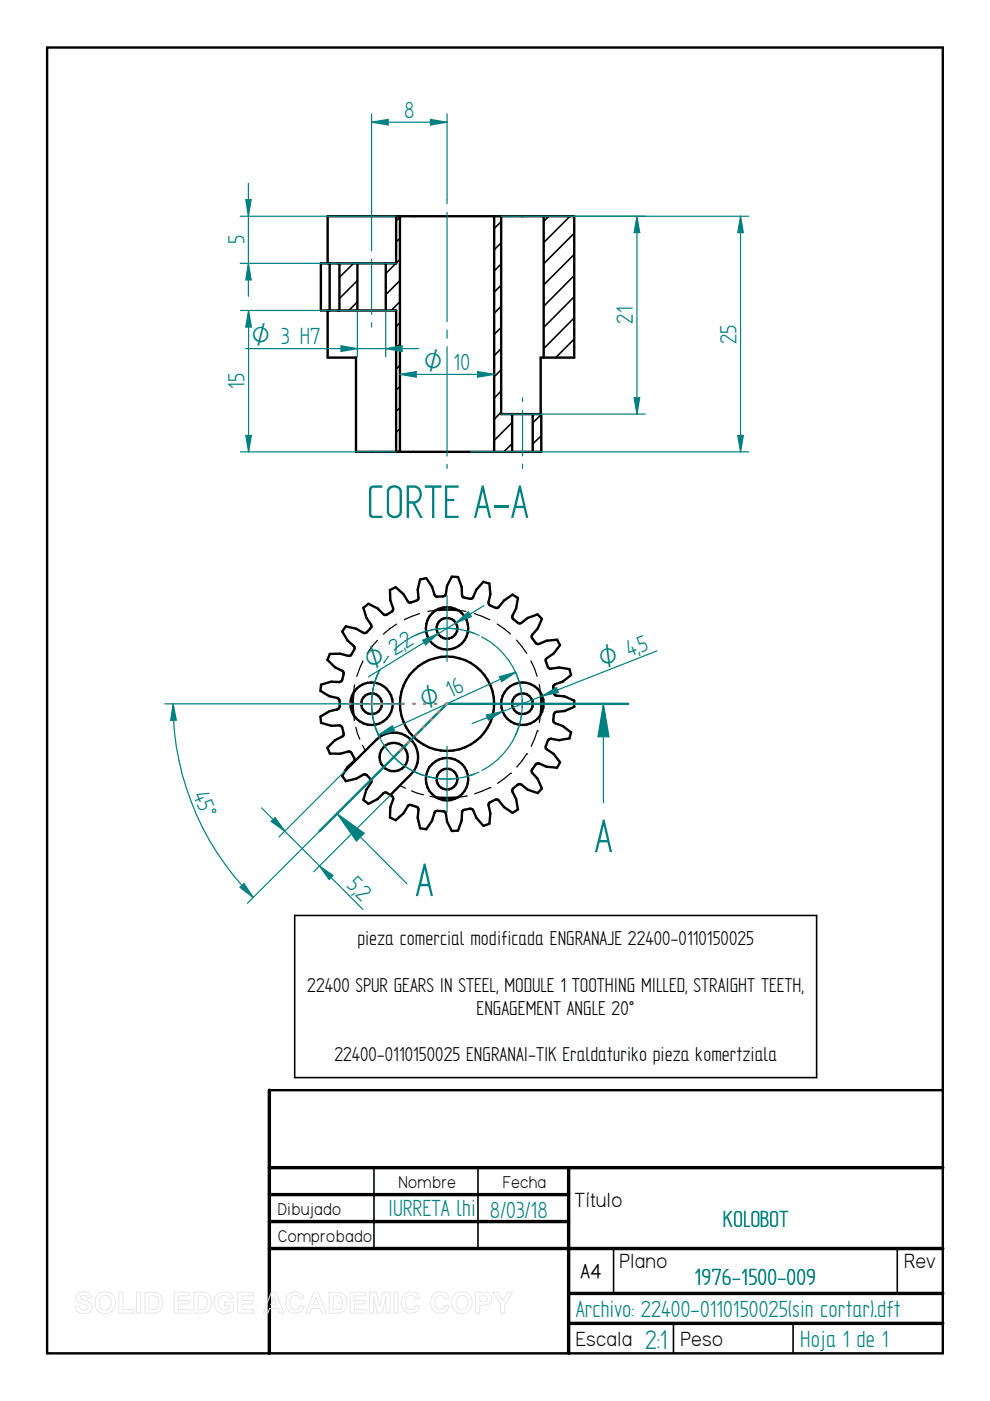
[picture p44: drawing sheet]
<svg xmlns="http://www.w3.org/2000/svg" width="210mm" height="297mm" viewBox="0 0 210 297" stroke-linecap="round" stroke-linejoin="round" font-family="sans-serif">
<defs><g id="words">
<g font-size="11.2" fill="#008080">
<text x="77.7" y="109.8">CORTE A-A</text>
<text x="126" y="180.7">A</text>
<text x="88.1" y="190">A</text>
</g>
<text font-size="6.4" fill="#008080" x="136.8" y="286.1">2:1</text>
<g font-size="5.6" fill="#008080">
<text x="85.7" y="25">8</text>
<text x="51.8" y="51.8" transform="rotate(-90 51.8 51.8)">5</text>
<text x="134.2" y="68.6" transform="rotate(-90 134.2 68.6)">21</text>
<text x="156.1" y="72.9" transform="rotate(-90 156.1 72.9)">25</text>
<text x="51.8" y="82.5" transform="rotate(-90 51.8 82.5)">15</text>
<text x="96.2" y="78.5">10</text>
<text x="86.1" y="137.5" transform="rotate(-32 86.1 137.5)">2</text>
<text x="135.9" y="138.4" transform="rotate(-21 135.9 138.4)">5</text>
<text x="40.9" y="168.6" transform="rotate(68 40.9 168.6)">45°</text>
<text x="73.3" y="187.9" transform="rotate(45 73.3 187.9)">5,</text>
<text x="75.1" y="189.7" transform="rotate(45 75.1 189.7)">2</text>
<text x="82.3" y="257.7">IURRETA lhi</text>
<text x="103.8" y="258.2">8/03/18</text>
<text x="153.3" y="260.1">KOLOBOT</text>
<text x="147.3" y="272.5">1976-1500-009</text>
<text x="122.1" y="279.1">Archivo: 22400-0110150025(sin cortar).dft</text>
<text x="169.7" y="285.5">Hoja 1 de 1</text>
</g>
<g font-size="5.4" fill="#008080">
<text x="53.3" y="73">O 3 H7</text>
<text x="89.9" y="78.5">O</text>
<text x="78.7" y="142.1" transform="rotate(-32 78.7 142.1)">O 2,</text>
<text x="127.8" y="141.6" transform="rotate(-21 127.8 141.6)">O 4,</text>
<text x="90" y="150.4" transform="rotate(-25 90 150.4)">O 16</text>
</g>
<g font-size="4.9">
<text x="121.8" y="255.9">Título</text>
<text x="131.4" y="268.8">Plano</text>
<text x="191.7" y="268.8">Rev</text>
<text x="122.1" y="285.3">Escala</text>
<text x="144.3" y="285.3">Peso</text>
</g>
<g font-size="4.8">
<text x="75.8" y="200.4">pieza comercial modificada ENGRANAJE 22400-0110150025</text>
<text x="65.2" y="210.3">22400 SPUR GEARS IN STEEL, MODULE 1 TOOTHING MILLED, STRAIGHT TEETH,</text>
<text x="101" y="215.2">ENGAGEMENT ANGLE 20°</text>
<text x="70.9" y="225">22400-0110150025 ENGRANAI-TIK Eraldaturiko pieza komertziala</text>
</g>
<text font-size="4.7" x="123.1" y="271">A4</text>
<g font-size="4.1">
<text x="84.5" y="251.8">Nombre</text>
<text x="106.6" y="251.8">Fecha</text>
<text x="58.9" y="257.6">Dibujado</text>
<text x="58.9" y="263.3">Comprobado</text>
</g>
</g></defs>
<g fill="none" stroke="#000" stroke-width=".51">
<path d="M10 10.1h189.9v276.8h-189.9zM92.5 129.4l1.5-.2 3.1 .2M74.9 146.9l-.1 1.5 .1 3.1M114.6 146.9l.2 1.5-.2 3.1M73.2 163.4l.5-.8 1.4-1.4a2.23 2.23 0 0 0-.8-1.8l-.5-.1-1.7 .5h-2.2l-.5-1.3 1.6-1.6 1.8-.9a2.29 2.29 0 0 0-.4-1.9l-.4-.3-1.8 .1-2.1-.7-.2-1.3 1.9-1.1 1.7-.4 .5-.6v-1.2l-.2-.5-2-.5-1.9-1.1 .2-1.3 2.1-.7 1.8 .1 .4-.2a2.29 2.29 0 0 0 .4-2l-1.8-.9-1.6-1.6 .5-1.3h2.2l2 .5a2.1 2.1 0 0 0 1.1-1.6l-.2-.6-1.3-1.1-1.1-1.9 .7-1.1 2.2 .5 1.5 .9h.5a2.1 2.1 0 0 0 1.2-1.5l-1-1.7-.7-2.1 1.1-.9 2 1 1.4 1.4a2.32 2.32 0 0 0 1.8-.9l.1-.6-.6-1.6-.1-2.2 1.2-.6 1.7 1.5 1 1.7a2.43 2.43 0 0 0 2-.5l.1-.5-.1-1.7 .5-2.1 1.3-.3 1.2 1.8 .6 1.9a2.51 2.51 0 0 0 2 .1l.3-.5 .3-1.7 1-1.9h1.3l.8 2.1 .1 2a2.32 2.32 0 0 0 1.9 .6l.4-.4 .7-1.6 1.5-1.6 1.3 .3 .2 2.3-.4 1.6 .1 .6a2.12 2.12 0 0 0 1.8 .7l1.3-1.6 1.9-1.2 1.1 .7-.4 2.2-.8 1.8a2.24 2.24 0 0 0 1.4 1.4l.5-.1 1.4-1.1 2.1-.7 .9 .9-.9 2.1-1.3 1.5a2.35 2.35 0 0 0 1 1.7h.6l1.6-.7 2.2-.2 .6 1.2-1.3 1.8-1.7 1.1a2.44 2.44 0 0 0 .6 1.9l.5 .2 1.7-.3 2.2 .4 .4 1.2-1.8 1.4-1.8 .7a2.11 2.11 0 0 0 .1 2l.4 .3 1.7 .2 2.1 .8v1.4l-2.1 .8-2 .3a2.15 2.15 0 0 0-.4 2l.4 .3 1.6 .6 1.8 1.4-.4 1.2-2.2 .4-1.7-.3-.5 .2a2.49 2.49 0 0 0-.6 1.9l1.7 1.2 1.3 1.7-.6 1.2-2.2-.2-1.9-.8a2.2 2.2 0 0 0-1.3 1.5l.2 .6 1.1 1.2 .9 2.1-.9 .9-2.1-.7-1.6-1.2a2.11 2.11 0 0 0-1.6 1.1v.6l.7 1.5 .4 2.2-1.1 .7-1.9-1.2-1.1-1.4-.4-.2a2.33 2.33 0 0 0-1.7 1l.4 2-.2 2.2-1.3 .4-1.5-1.7-.8-1.8a2.21 2.21 0 0 0-2 .2l-.2 .5-.1 1.7-.8 2.1-1.3 .1-1-2-.4-2a2.53 2.53 0 0 0-1.9-.2l-.4 .3-.5 1.7-1.2 1.8-1.3-.2-.5-2.2 .1-2a2.31 2.31 0 0 0-1.8-.8l-.5 .3-.8 1.5-1.7 1.5-1.2-.6 .1-2.2 .6-1.6a.79 .79 0 0 0-.6-.9M73.2 163.4l-.6 1.1 .7 1.1 2.2-.5 1.5-.8 .5-.1a2.1 2.1 0 0 1 1.2 1.5l-1 1.7-.7 2.2 1.1 .8 2-1 1.4-1.3h.5l.8 .5M73.2 163.4l6.6-6.6a5.2 5.2 0 0 1 7.3 0 5.2 5.2 0 0 1 0 7.4l-4.3 4.4M92.5 169.1h4.6M57.1 231.1h142.8"/>
<circle cx="94.8" cy="133.2" r="4.5"/>
<circle cx="94.8" cy="133.2" r="2.21"/>
<circle cx="78.8" cy="149.2" r="4.5"/>
<circle cx="78.8" cy="149.2" r="2.21"/>
<circle cx="94.8" cy="149.2" r="10"/>
<circle cx="110.7" cy="149.2" r="2.2"/>
<circle cx="110.8" cy="149.2" r="4.5"/>
<circle cx="83.4" cy="160.5" r="3"/>
<circle cx="94.8" cy="165.2" r="2.2"/>
<circle cx="94.8" cy="165.2" r="4.5"/>
</g>
<path d="M57.1 231.1v55.8M57.1 247.6h142.8M57.1 253.3h63.5M57.1 259h63.5M120.6 247.6v39.3M57.1 264.7h142.8M120.6 274.2h79.3M120.6 280.6h79.3" fill="none" stroke="#000" stroke-width=".72"/>
<path d="M79.3 247.6v17.1M101.3 247.6v17.1M130.1 264.8v9.4M190.2 264.8v9.4M142.8 280.6v6.3M168.1 280.6v6.3" fill="none" stroke="#000" stroke-width=".34"/>
<g fill="none" stroke="#000" stroke-width=".25">
<path d="M80 135.8l-2.1 2.8M84.1 132.3l-2.8 2.2M88.9 130.1l-3.2 1.3M92.5 129.4l-1.8 .2M97.1 129.4l1.7 .2M100.6 130.1l3.2 1.3M105.4 132.3l2.8 2.1M109.5 135.7l2.2 2.8M74.9 151.5l.2 1.3M75.2 145.2l-.3 1.7M75.4 154.2l.9 2.5M76.8 158l.7 1.2"/>
<path d="M77 140.1l-1.4 3.3M111.7 159.9h.1M111.7 159.9l-2.1 2.7M112.6 140.1l.7 1.6 .6 1.7M113.9 155h.1M113.9 155l-1.3 3.2M114.3 145.2l.3 1.7M114.6 151.5l-.3 1.7M84.8 166.5l1.2 .6M87.2 167.7l2.6 .8M91.1 168.8l1.4 .3M98.8 168.8h.1"/>
<path d="M98.8 168.8l-1.7 .3M103.9 167h.1M103.9 167l-3.3 1.3M108.2 164h.1M108.2 164l-2.7 2.1"/>
</g>
<path d="M127.9 149.2h-33.1l-23.3 23.3" fill="none" stroke="#008080" stroke-width=".51"/>
<path d="M127.9 149.2v21" fill="none" stroke="#008080" stroke-width=".25"/>
<path d="M127.9 149.2l1.2 7h-2.3z" fill="#008080"/>
<path d="M127.9 149.2l1.2 7h-2.3zM71.5 172.5l14.8 14.9" fill="none" stroke="#008080" stroke-width=".25"/>
<path d="M71.5 172.5l5.7 4.2-1.6 1.6z" fill="#008080"/>
<g fill="none" stroke="#008080" stroke-width=".25">
<path d="M78.8 52.3v.9M78.8 54.9v11.8M94.8 42.3v.9M94.8 45v23.2M51 65.8h33M78.8 68.5v.8M94.8 70v1.7M94.8 73.5v23.2M51 95.8h33M52.1 92.3h1.2l-.6 3.5zM94.8 98.5v.8M110.8 84.3v.8"/>
<path d="M110.8 87v9.6M110.8 98.4v.9M71.5 172.5l5.7 4.2-1.6 1.6z"/>
</g>
<path d="M127.9 149.2h5.3M71.5 172.5l-3.8 3.7" fill="none" stroke="#008080" stroke-width=".51"/>
<g fill="none" stroke="#000" stroke-width=".34">
<path d="M75 55.8l-3 3M75.8 59.5l-3.8 3.8M83.9 55.8l-2.1 2.2M84.8 46l-.8 .8M84.8 50.5l-.8 .8M84.8 55l-.8 .8M84.8 59.5l-3 3M106.3 56l-1.5 1.4M106.3 47l-1.5 1.5M106.3 51.5l-1.5 1.5M116.4 45.8l-1.1 1.1M120.9 45.8l-5.6 5.6"/>
<path d="M121.8 49.4l-6.5 6.5M121.8 53.9l-6.5 6.5M121.8 58.4l-6.5 6.5M75.8 64l-1.8 1.8M84.8 77.4l-.8 .8M84.8 68.5l-.8 .8M84.8 72.9l-.8 .8M84.8 64l-1.9 1.8M106.3 60.5l-1.5 1.4M106.3 64.9l-1.5 1.5M106.3 69.4l-1.5 1.5M106.3 73.9l-1.5 1.5"/>
<path d="M106.3 78.4l-1.5 1.5M121.8 62.9l-6.5 6.5M121.8 67.4l-6.5 6.5M121.8 71.9l-4 3.9M84.8 81.9l-.8 .8M84.8 86.4l-.8 .8M84.8 90.9l-.8 .8M84.8 95.4l-.4 .4M106.3 82.9l-1.5 1.5M106.3 87.4l-1.5 1.5M108.6 89.6l-3.8 3.8M108.6 94.1l-1.8 1.7"/>
<path d="M114.8 87.9l-1.9 1.8M114.8 92.4l-1.9 1.7"/>
</g>
<path d="M69.5 55.8v-10h52.3v30h-7.2v12M69.9 55.8v10M72 55.8v10M75.8 55.8v10M81.8 55.8v10M84 45.8v10h-16v10h16v30M84.8 45.8v50M104.8 45.8v50M106.3 45.8v42h8.5v8h-39.3v-20h-6v-10M115.3 45.8v30M108.6 87.8v8M112.9 87.8v8" fill="none" stroke="#000" stroke-width=".51"/>
<path d="M52.1 92.3h1.2l-.6 3.5z" fill="#008080"/>
<path d="M52.7 65.8l.6 3.5h-1.2z" fill="none" stroke="#008080" stroke-width=".25"/>
<path d="M52.7 65.8l.6 3.5h-1.2z" fill="#008080"/>
<path d="M50.9 45.8h33.1M50.9 55.8h33.1M52.1 42.3h1.2l-.6 3.5zM52.7 65.8v30" fill="none" stroke="#008080" stroke-width=".25"/>
<path d="M52.1 42.3h1.2l-.6 3.5z" fill="#008080"/>
<path d="M52.7 55.8l.6 3.6h-1.2z" fill="none" stroke="#008080" stroke-width=".25"/>
<path d="M52.7 55.8l.6 3.6h-1.2z" fill="#008080"/>
<path d="M52.7 38.9v23.9M78.8 24.1v28.2M91.3 25.3l3.5 .6-3.5 .6zM94.8 24.1v18.2" fill="none" stroke="#008080" stroke-width=".25"/>
<path d="M91.3 25.3l3.5 .6-3.5 .6z" fill="#008080"/>
<path d="M78.8 25.9l3.5-.6v1.2z" fill="none" stroke="#008080" stroke-width=".25"/>
<path d="M78.8 25.9l3.5-.6v1.2z" fill="#008080"/>
<path d="M78.8 25.9h16M106.3 45.8h30.5M135 45.8l.6 3.5h-1.1zM106.3 87.8h30.5" fill="none" stroke="#008080" stroke-width=".25"/>
<path d="M135 45.8l.6 3.5h-1.1z" fill="#008080"/>
<path d="M134.5 84.3h1.1l-.6 3.5z" fill="none" stroke="#008080" stroke-width=".25"/>
<path d="M134.5 84.3h1.1l-.6 3.5z" fill="#008080"/>
<path d="M135 45.8v42M96.6 132.1l2.7-2.4 .6 1zM102.6 128.4l-24.5 15.1" fill="none" stroke="#008080" stroke-width=".25"/>
<path d="M96.6 132.1l2.7-2.4 .6 1z" fill="#008080"/>
<path d="M89.6 135.7l3.3-1.3-2.7 2.3z" fill="none" stroke="#008080" stroke-width=".25"/>
<path d="M89.6 135.7l3.3-1.3-2.7 2.3z" fill="#008080"/>
<g fill="none" stroke="#008080" stroke-width=".25">
<path d="M82.3 139.1l-.9 1.4M94.8 126.2v14M97.1 133.4a15.9 15.9 0 0 0-13.5 4.4M97.1 133.4l3 .7 1.5 .6M97.1 133.4a16.2 16.2 0 0 0-9.1 1.3M98.9 133.8l1.6 .5M102.1 135a15.7 15.7 0 0 1 8.4 11.6M71.8 149.2h14M80.2 155.9l3-2 .5 1zM80.3 142.5a16 16 0 0 0 3.2 18 16 16 0 0 0 18.1 3.2M80.5 142.1h.1M80.5 142.1a16.1 16.1 0 0 0 0 14.3"/>
<path d="M81.4 157.9l1 1.4M88.4 155.6l-9.9 9.9M94.8 158.2v14M103.8 149.2h14M109.3 142.5a16 16 0 0 1 0 13.5M109.3 142.5l-29.1 13.4M110.5 151.8a15.8 15.8 0 0 1-8.3 11.6M110.7 148.3v1.7M83.6 160.6a15.9 15.9 0 0 0 13.6 4.4M100.5 164.1l-1.6 .5"/>
</g>
<path d="M80.2 155.9l3-2 .5 1z" fill="#008080"/>
<path d="M105.9 143.5l3.4-1-2.9 2z" fill="none" stroke="#008080" stroke-width=".25"/>
<path d="M105.9 143.5l3.4-1-2.9 2z" fill="#008080"/>
<path d="M139.3 138l-39.2 15.4M103.1 151.6l3.5-.8-3.1 1.9z" fill="none" stroke="#008080" stroke-width=".25"/>
<path d="M103.1 151.6l3.5-.8-3.1 1.9z" fill="#008080"/>
<path d="M114.9 147.6l3.1-1.8 .4 1z" fill="none" stroke="#008080" stroke-width=".25"/>
<path d="M114.9 147.6l3.1-1.8 .4 1z" fill="#008080"/>
<path d="M84.8 79.4l3.5-.6v1.2z" fill="none" stroke="#008080" stroke-width=".25"/>
<path d="M84.8 79.4l3.5-.6v1.2z" fill="#008080"/>
<path d="M101.3 78.8l3.5 .6-3.5 .6z" fill="none" stroke="#008080" stroke-width=".25"/>
<path d="M101.3 78.8l3.5 .6-3.5 .6z" fill="#008080"/>
<path d="M121.8 45.8h36.9M157 45.8l.6 3.5h-1.2zM84.8 79.4h20M99.8 95.8h58.9" fill="none" stroke="#008080" stroke-width=".25"/>
<path d="M157 45.8l.6 3.5h-1.2z" fill="#008080"/>
<path d="M156.4 92.3h1.2l-.6 3.5z" fill="none" stroke="#008080" stroke-width=".25"/>
<path d="M156.4 92.3h1.2l-.6 3.5z" fill="#008080"/>
<path d="M157 45.8v50M73.2 163.4l-14.1 14.1M82.8 168.6l-16.3 16.2M67.7 183.6l2.9 2-.8 .9z" fill="none" stroke="#008080" stroke-width=".25"/>
<path d="M62.5 194.1h110.6v34.4h-110.6z" fill="none" stroke="#000" stroke-width=".34"/>
<path d="M67.7 183.6l2.9 2-.8 .9z" fill="#008080"/>
<path d="M57.5 174.2l.8-.8 2.1 2.8z" fill="none" stroke="#008080" stroke-width=".25"/>
<path d="M57.5 174.2l.8-.8 2.1 2.8z" fill="#008080"/>
<path d="M34.9 149.2h37.1M36.7 149.2l.7 3.5h-1.2zM55.5 171.3l21.4 21.5M83.5 160.5l-31 31" fill="none" stroke="#008080" stroke-width=".25"/>
<g fill="none" stroke="#ff8000" stroke-width=".51">
<path d="M74 149.2h.3M76.2 149.2h.3M78.5 149.2h.3M80.8 149.2h.3M83.1 149.2h.3M85.1 158.9l-.2 .2M85.3 149.2h.3M86.7 157.3l-.2 .2M87.6 149.2h.3M88.3 155.7l-.2 .2M89.9 149.2h.3M89.9 154.1l-.2 .2"/>
<path d="M91.5 152.4l-.2 .3M92.2 149.2h.3M93.2 150.8l-.3 .2M94.4 149.2h.4l-.2 .2"/>
</g>
<path d="M36.7 149.2l.7 3.5h-1.2z" fill="#008080"/>
<path d="M50.9 188.1l.8-.8 2 3z" fill="none" stroke="#008080" stroke-width=".25"/>
<path d="M50.9 188.1l.8-.8 2 3z" fill="#008080"/>
<path d="M72.3 73.3l3.5 .6-3.5 .6zM75.8 65.8v9.8M81.8 65.8v9.8M36.7 149.2a58.3 58.3 0 0 0 17 41.1" fill="none" stroke="#008080" stroke-width=".25"/>
<path d="M72.3 73.3l3.5 .6-3.5 .6z" fill="#008080"/>
<path d="M81.8 73.9l3.5-.6v1.2z" fill="none" stroke="#008080" stroke-width=".25"/>
<path d="M81.8 73.9l3.5-.6v1.2z" fill="#008080"/>
<path d="M52.1 73.9h36.7" fill="none" stroke="#008080" stroke-width=".25"/>
<g fill="none" stroke="#e6e6e6" stroke-width=".21">
<path d="M16.4 274.3a1.87 1.87 0 0 1 2.9 .6l.1 .4h-.9a.82 .82 0 0 0-.6-.7 .82 .82 0 0 0-.9 .5l.3 .3a2.86 2.86 0 0 1 2.2 1.2 1.44 1.44 0 0 1-1.7 1.9 1.61 1.61 0 0 1-1.8-1.5l.8-.1a.92 .92 0 0 0 .9 .8 .92 .92 0 0 0 .9-.7l-.4-.4a2.27 2.27 0 0 1-2-1.2v-.7zM20.7 274.4a2.26 2.26 0 0 1 2.9-.1 2.26 2.26 0 0 1 .8 2.7 2.2 2.2 0 0 1-2.8 1.4 2.2 2.2 0 0 1-1.4-2.8zM21.4 275a1.35 1.35 0 0 1 1.7-.1 1.35 1.35 0 0 1 .5 1.6 1.28 1.28 0 0 1-1.5 1.2 1.28 1.28 0 0 1-1.1-1.5l.1-.7zM25.2 274h.9v3.7h2.3v.7h-3.2zM29 274h.8v4.4h-.8zM30.7 274h1.7a2.01 2.01 0 0 1 2.1 2.6 1.85 1.85 0 0 1-2.1 1.8h-1.7zM31.6 274.7a1.68 1.68 0 0 1 1.8 .5 1.75 1.75 0 0 1-.5 2.4l-1.3 .1zM37 274h3.3v.7h-2.5v1h2.3v.8h-2.3v1.2h2.5v.7h-3.3zM41.1 274h1.7a2.01 2.01 0 0 1 2 2.6 1.85 1.85 0 0 1-2 1.8h-1.7zM42 274.7a1.68 1.68 0 0 1 1.8 .5 1.75 1.75 0 0 1-.6 2.4l-1.2 .1zM46 274.4a2.13 2.13 0 0 1 3.5 .9l-.9 .1a1.22 1.22 0 0 0-1.5-.7 1.22 1.22 0 0 0-.8 1.4 1.4 1.4 0 0 0 .7 1.5 1.4 1.4 0 0 0 1.6-.2v-.6h-1v-.7h1.9v1.7a2.42 2.42 0 0 1-3.1 .4 2.42 2.42 0 0 1-.9-3zM50.4 274h3.3v.7h-2.4v1h2.3v.8h-2.3v1.2h2.5v.7h-3.4z"/>
<path d="M57.5 274h1l1.7 4.4h-1l-.4-1h-1.7l-.3 1h-1zM58 275.1l.6 1.5h-1.2zM61.1 274.5a1.96 1.96 0 0 1 3.4 .8l-.9 .1a1.13 1.13 0 0 0-1.4-.7 1.13 1.13 0 0 0-.7 1.4 1.15 1.15 0 0 0 .7 1.5 1.15 1.15 0 0 0 1.5-.9l.8 .3a2.05 2.05 0 0 1-2.6 1.3 2.05 2.05 0 0 1-1.3-2.5l.2-.8zM66.5 274h.9l1.8 4.4h-1l-.4-1h-1.7l-.4 1h-.9zM67 275.1l.6 1.5h-1.2zM69.8 274h1.6a2.01 2.01 0 0 1 2.1 2.6 1.85 1.85 0 0 1-2 1.8h-1.7zM70.7 274.7a1.68 1.68 0 0 1 1.8 .5 1.75 1.75 0 0 1-.6 2.4l-1.2 .1zM74.3 274h3.3v.7h-2.5v1h2.3v.8h-2.3v1.2h2.5v.7h-3.3zM78.4 274h1.4l.7 3 .7-3h1.5v4.4h-.8l-.1-3.5-.8 3.5h-1l-.8-3.5v3.5h-.8zM83.5 274h.9v4.4h-.9zM85.6 274.5a1.96 1.96 0 0 1 3.4 .8l-.9 .1a1.13 1.13 0 0 0-1.4-.7 1.13 1.13 0 0 0-.7 1.4 1.15 1.15 0 0 0 .7 1.5 1.15 1.15 0 0 0 1.5-.9l.8 .3a2.05 2.05 0 0 1-2.5 1.3 2.05 2.05 0 0 1-1.4-2.5l.2-.8zM91.9 274.5a1.96 1.96 0 0 1 3.3 .8l-.8 .1a1.13 1.13 0 0 0-1.4-.7 1.13 1.13 0 0 0-.8 1.4 1.15 1.15 0 0 0 .8 1.5 1.15 1.15 0 0 0 1.4-.9l.8 .3a2.05 2.05 0 0 1-2.5 1.3 2.05 2.05 0 0 1-1.4-2.5l.2-.8z"/>
<path d="M96.4 274.4a2.26 2.26 0 0 1 2.8-.1 2.26 2.26 0 0 1 .8 2.7 2.2 2.2 0 0 1-2.8 1.4 2.2 2.2 0 0 1-1.4-2.8zM97 275a1.35 1.35 0 0 1 1.7-.1 1.35 1.35 0 0 1 .5 1.6 1.28 1.28 0 0 1-1.4 1.2 1.28 1.28 0 0 1-1.1-1.5l.1-.7zM100.8 274h1.5a1.45 1.45 0 0 1 1.7 .5 1.45 1.45 0 0 1-.1 1.8 2.66 2.66 0 0 1-2.2 .4v1.7h-.9zM101.7 274.7h.5a.82 .82 0 0 1 1.1 .8l-.3 .4-1.3 .1zM104.5 274h1l1.1 1.8 1-1.8h1l-1.6 2.6v1.8h-.9v-1.9z"/>
</g>
<use href="#words"/>
</svg>
